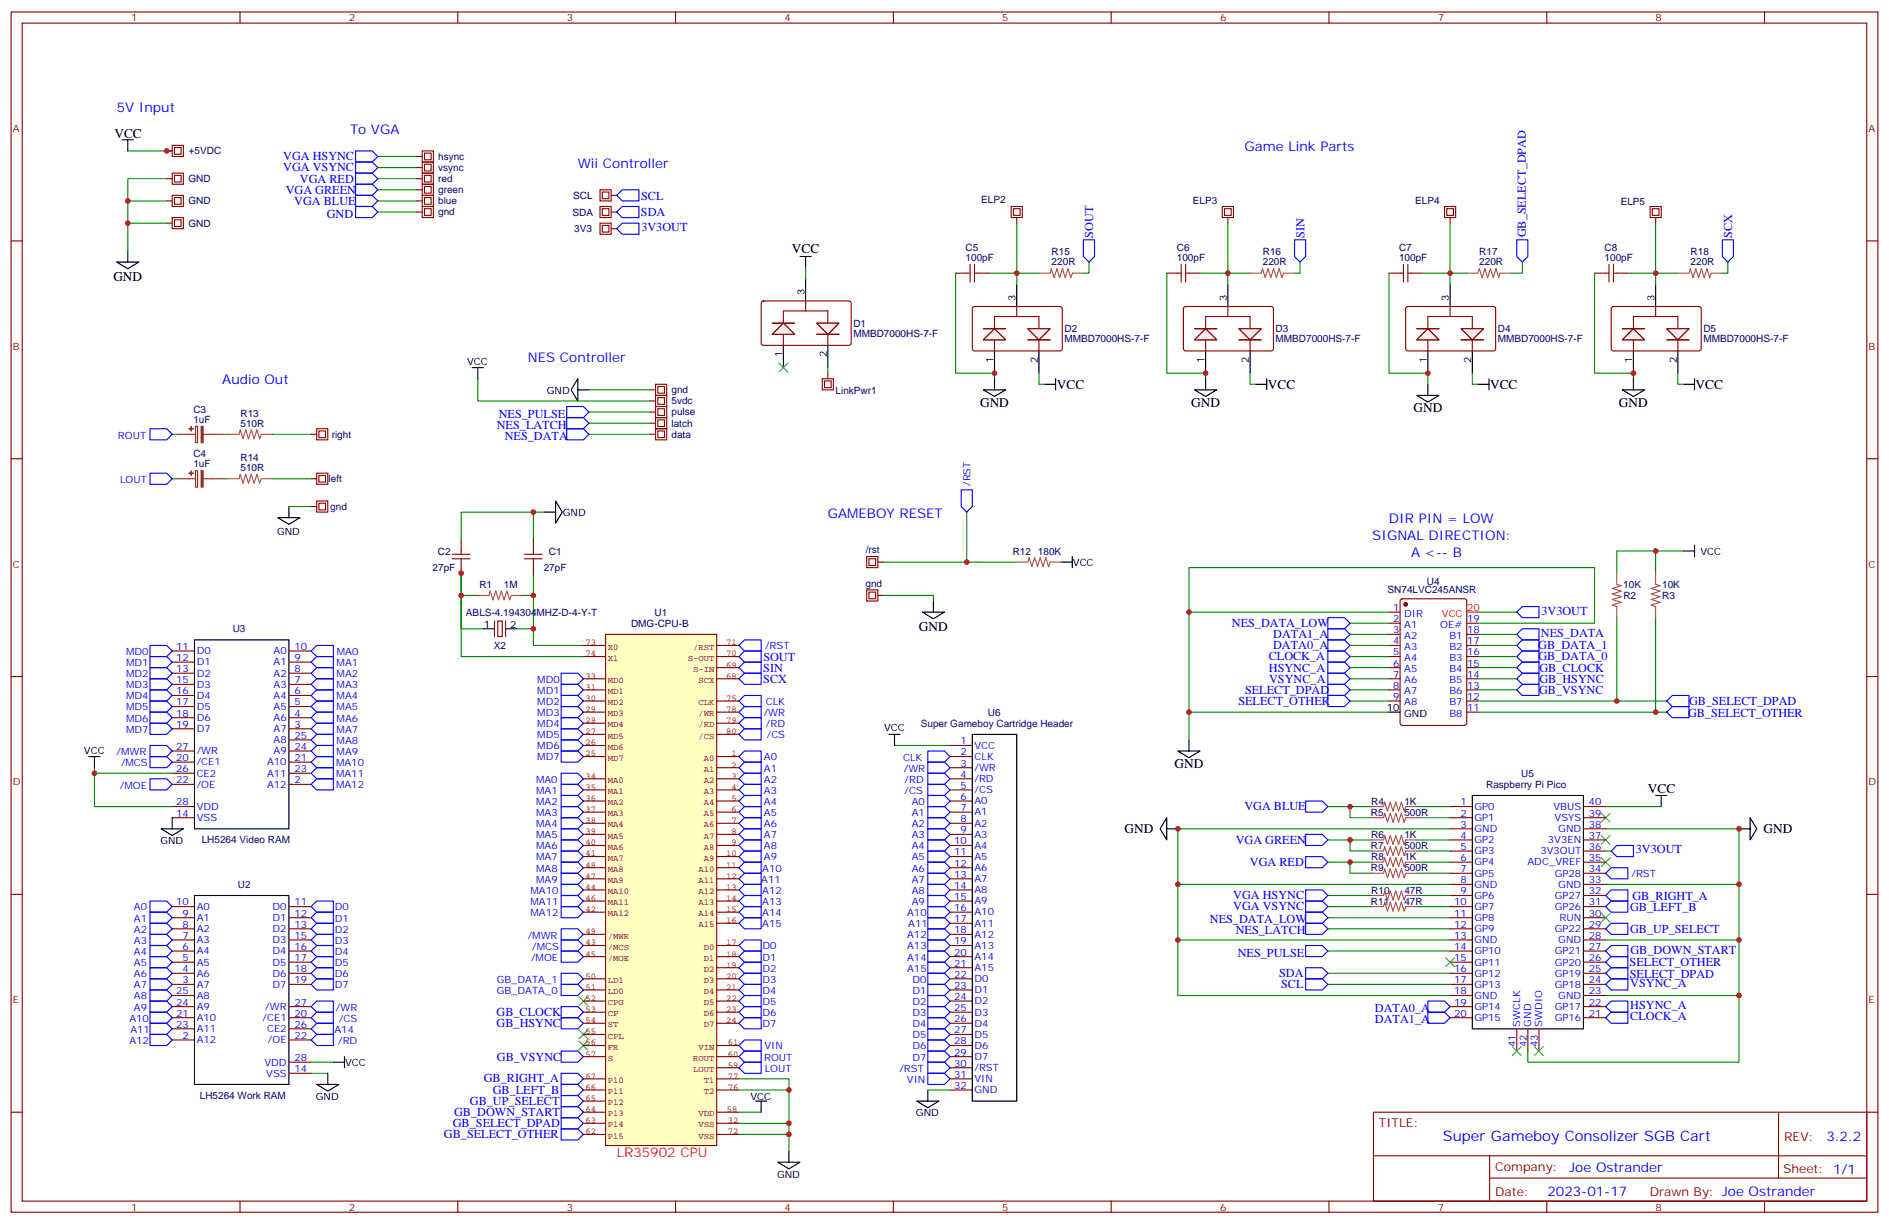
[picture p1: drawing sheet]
<svg xmlns="http://www.w3.org/2000/svg" width="600mm" height="389mm" viewBox="0 0 600 389" stroke-linecap="round" stroke-linejoin="round" font-family="sans-serif">
<defs><g id="words">
<text font-size="4.6" fill="#00f" x="458.1" y="362.1">Super Gameboy Consolizer SGB Cart</text>
<g font-size="4.2" fill="#00f">
<text x="37" y="35.6">5V Input</text>
<text x="111.1" y="42.6">To VGA</text>
<text x="395.1" y="47.9">Game Link Parts</text>
<text x="183.4" y="53.2">Wii Controller</text>
<text x="167.6" y="114.9">NES Controller</text>
<text x="70.6" y="122">Audio Out</text>
<text x="262.8" y="164.3">GAMEBOY RESET</text>
<text x="441" y="166.1">DIR PIN = LOW</text>
<text x="435.7" y="171.4">SIGNAL DIRECTION:</text>
<text x="448" y="176.7">A &lt;-- B</text>
<text x="579.8" y="362.3">3.2.2</text>
<text x="498.2" y="371.9">Joe Ostrander</text>
<text x="491.3" y="379.7">2023-01-17</text>
</g>
<g font-size="4.2">
<text x="36.3" y="43.7">VCC</text>
<text x="251.4" y="80.2">VCC</text>
<text x="36" y="89.2">GND</text>
<text x="335.6" y="123.4">VCC</text>
<text x="402.5" y="123.4">VCC</text>
<text x="473.1" y="123.4">VCC</text>
<text x="538.3" y="123.4">VCC</text>
<text x="311.1" y="129">GND</text>
<text x="378.2" y="129">GND</text>
<text x="448.7" y="130.8">GND</text>
<text x="514" y="129">GND</text>
<text x="291.7" y="200.2">GND</text>
<text x="372.9" y="243.7">GND</text>
<text x="523.2" y="251.8">VCC</text>
<text x="357" y="264.5">GND</text>
<text x="559.9" y="264.5">GND</text>
</g>
<text font-size="4.2" fill="#f00" x="195.8" y="367.2">LR35902 CPU</text>
<g font-size="3.9" fill="#00f">
<text x="89.9" y="50.9">VGA HSYNC</text>
<text x="89.9" y="54.4">VGA VSYNC</text>
<text x="95.2" y="58">VGA RED</text>
<text x="90.7" y="61.5">VGA GREEN</text>
<text x="93.4" y="65">VGA BLUE</text>
<text x="203.6" y="63.3">SCL</text>
<text x="103.8" y="69.1">GND</text>
<text x="203.5" y="68.6">SDA</text>
<text x="203.6" y="73.4">3V3OUT</text>
<text x="347.1" y="75.4" transform="rotate(-90 347.1 75.4)">SOUT</text>
<text x="414.1" y="75.4" transform="rotate(-90 414.1 75.4)">SIN</text>
<text x="484.5" y="75.4" transform="rotate(-90 484.5 75.4)">GB_SELECT_DPAD</text>
<text x="549.9" y="75.4" transform="rotate(-90 549.9 75.4)">SCX</text>
<text x="157.7" y="136.1">NES_LATCH</text>
<text x="158.4" y="132.6">NES_PULSE</text>
<text x="160.3" y="139.6">NES_DATA</text>
<text x="489.4" y="195.1">3V3OUT</text>
<text x="391.1" y="199.1">NES_DATA_LOW</text>
<text x="404.2" y="202.6">DATA1_A</text>
<text x="489.2" y="202.1">NES_DATA</text>
<text x="242.4" y="209.7">SOUT</text>
<text x="402.8" y="209.7">CLOCK_A</text>
<text x="404.2" y="206.1">DATA0_A</text>
<text x="488.4" y="206.1">GB_DATA_1</text>
<text x="488.4" y="209.7">GB_DATA_0</text>
<text x="242.3" y="213.3">SIN</text>
<text x="402.8" y="213.2">HSYNC_A</text>
<text x="488.8" y="213.2">GB_CLOCK</text>
<text x="242.3" y="216.8">SCX</text>
<text x="395.3" y="220.3">SELECT_DPAD</text>
<text x="402.9" y="216.7">VSYNC_A</text>
<text x="488.6" y="220.2">GB_VSYNC</text>
<text x="488.7" y="216.7">GB_HSYNC</text>
<text x="393.2" y="223.8">SELECT_OTHER</text>
<text x="535.9" y="227.5">GB_SELECT_OTHER</text>
<text x="536.3" y="223.8">GB_SELECT_DPAD</text>
<text x="395.1" y="257.3">VGA BLUE</text>
<text x="392.3" y="267.9">VGA GREEN</text>
<text x="396.8" y="274.9">VGA RED</text>
<text x="519.4" y="270.9">3V3OUT</text>
<text x="391.5" y="285.5">VGA HSYNC</text>
<text x="518.3" y="285.7">GB_RIGHT_A</text>
<text x="384.1" y="293.1">NES_DATA_LOW</text>
<text x="391.5" y="289">VGA VSYNC</text>
<text x="517.5" y="289.1">GB_LEFT_B</text>
<text x="392.3" y="296.6">NES_LATCH</text>
<text x="517.5" y="296.1">GB_UP_SELECT</text>
<text x="393" y="303.7">NES_PULSE</text>
<text x="517.7" y="302.9">GB_DOWN_START</text>
<text x="406.1" y="310.2">SDA</text>
<text x="517.4" y="306.7">SELECT_OTHER</text>
<text x="517.4" y="310.3">SELECT_DPAD</text>
<text x="406.7" y="313.7">SCL</text>
<text x="517.6" y="313.2">VSYNC_A</text>
<text x="157.7" y="322.6">GB_CLOCK</text>
<text x="436.5" y="321.3">DATA0_A</text>
<text x="517.6" y="320.3">HSYNC_A</text>
<text x="517.6" y="323.8">CLOCK_A</text>
<text x="157.7" y="326.1">GB_HSYNC</text>
<text x="436.5" y="324.8">DATA1_A</text>
<text x="157.8" y="336.7">GB_VSYNC</text>
<text x="153.6" y="343.4">GB_RIGHT_A</text>
<text x="156.4" y="347.3">GB_LEFT_B</text>
<text x="149.2" y="350.8">GB_UP_SELECT</text>
<text x="143.8" y="357.9">GB_SELECT_DPAD</text>
<text x="144.2" y="354.3">GB_DOWN_START</text>
<text x="140.9" y="361.4">GB_SELECT_OTHER</text>
</g>
<g font-size="3.9" fill="#800">
<text x="437.8" y="357.6">TITLE:</text>
<text x="566.4" y="362.3">REV:</text>
<text x="474.7" y="371.8">Company:</text>
<text x="566.1" y="372.5">Sheet: 1/1</text>
<text x="474.7" y="379.5">Date:</text>
<text x="523.7" y="379.6">Drawn By: Joe Ostrander</text>
</g>
<g font-size="3.2" fill="#800">
<text x="41.6" y="6.8">1</text>
<text x="110.8" y="6.8">2</text>
<text x="179.9" y="6.8">3</text>
<text x="249.1" y="6.8">4</text>
<text x="318.2" y="6.8">5</text>
<text x="387.3" y="6.8">6</text>
<text x="456.5" y="6.8">7</text>
<text x="525.6" y="6.8">8</text>
<text x="4.1" y="41.9">A</text>
<text x="593.2" y="41.9">A</text>
<text x="4.1" y="111.1">B</text>
<text x="593.2" y="111.1">B</text>
<text x="4.1" y="180.2">C</text>
<text x="593.2" y="180.2">C</text>
<text x="4.1" y="249.3">D</text>
<text x="593.2" y="249.3">D</text>
<text x="4.1" y="318.5">E</text>
<text x="593.2" y="318.5">E</text>
<text x="41.6" y="384.3">1</text>
<text x="110.8" y="384.3">2</text>
<text x="179.9" y="384.3">3</text>
<text x="249.1" y="384.3">4</text>
<text x="318.2" y="384.3">5</text>
<text x="387.3" y="384.3">6</text>
<text x="456.5" y="384.3">7</text>
<text x="525.6" y="384.3">8</text>
</g>
<g font-size="3.2" fill="#000080">
<text x="59.9" y="49">+5VDC</text>
<text x="139.1" y="50.7">hsync</text>
<text x="59.8" y="57.8">GND</text>
<text x="139.1" y="54.3">vsync</text>
<text x="139.1" y="57.8">red</text>
<text x="59.8" y="64.9">GND</text>
<text x="139.1" y="61.3">green</text>
<text x="139.1" y="64.8">blue</text>
<text x="182" y="63.1">SCL</text>
<text x="311.5" y="64.5">ELP2</text>
<text x="378.7" y="64.9">ELP3</text>
<text x="449.3" y="64.9">ELP4</text>
<text x="514.6" y="65">ELP5</text>
<text x="59.8" y="72">GND</text>
<text x="139.1" y="68.4">gnd</text>
<text x="181.8" y="68.4">SDA</text>
<text x="182.3" y="73.7">3V3</text>
<text x="306.6" y="82.8">100pF</text>
<text x="306.6" y="79.7">C5</text>
<text x="333.9" y="81.1">R15</text>
<text x="373.6" y="82.8">100pF</text>
<text x="373.6" y="79.7">C6</text>
<text x="400.9" y="81.1">R16</text>
<text x="444.2" y="82.8">100pF</text>
<text x="444.2" y="79.7">C7</text>
<text x="469.6" y="81.1">R17</text>
<text x="509.4" y="82.8">100pF</text>
<text x="509.4" y="79.7">C8</text>
<text x="536.7" y="81.1">R18</text>
<text x="333.9" y="84.2">220R</text>
<text x="400.9" y="84.2">220R</text>
<text x="469.6" y="84.2">220R</text>
<text x="536.7" y="84.2">220R</text>
<text x="270.9" y="106.9">MMBD7000HS-7-F</text>
<text x="270.9" y="103.7">D1</text>
<text x="338" y="105.4">D2</text>
<text x="405" y="105.4">D3</text>
<text x="475.5" y="105.4">D4</text>
<text x="540.8" y="105.4">D5</text>
<text x="338" y="108.5">MMBD7000HS-7-F</text>
<text x="405" y="108.5">MMBD7000HS-7-F</text>
<text x="475.5" y="108.5">MMBD7000HS-7-F</text>
<text x="540.8" y="108.5">MMBD7000HS-7-F</text>
<text x="213.2" y="124.8">gnd</text>
<text x="265.3" y="125.1">LinkPwr1</text>
<text x="61.4" y="131.1">C3</text>
<text x="213.2" y="128.3">5vdc</text>
<text x="213.2" y="131.9">pulse</text>
<text x="61.4" y="134.3">1uF</text>
<text x="76.4" y="135.4">510R</text>
<text x="76.4" y="132.2">R13</text>
<text x="213.2" y="135.4">latch</text>
<text x="105.3" y="139">right</text>
<text x="213.2" y="138.9">data</text>
<text x="61.4" y="148.4">1uF</text>
<text x="61.4" y="145.2">C4</text>
<text x="76.4" y="149.5">510R</text>
<text x="76.4" y="146.3">R14</text>
<text x="104.3" y="153.1">left</text>
<text x="104.8" y="161.9">gnd</text>
<text x="139" y="176">C2</text>
<text x="174.3" y="176">C1</text>
<text x="274.9" y="175.6">/rst</text>
<text x="321.5" y="176.1">R12</text>
<text x="329.5" y="176">180K</text>
<text x="137.4" y="181.3">27pF</text>
<text x="172.6" y="181.3">27pF</text>
<text x="453" y="185.8">U4</text>
<text x="152.2" y="186.6">R1</text>
<text x="160" y="186.6">1M</text>
<text x="274.8" y="186.2">gnd</text>
<text x="440.5" y="188.4">SN74LVC245ANSR</text>
<text x="515.4" y="186.6">10K</text>
<text x="515.4" y="190.2">R2</text>
<text x="527.7" y="186.6">10K</text>
<text x="527.8" y="190.2">R3</text>
<text x="147.9" y="195.4">ABLS-4.194304MHZ-D-4-Y-T</text>
<text x="207.8" y="195.4">U1</text>
<text x="73.9" y="200.7">U3</text>
<text x="200.4" y="199">DMG-CPU-B</text>
<text x="156.8" y="206">X2</text>
<text x="313.6" y="227.2">U6</text>
<text x="292.4" y="230.7">Super Gameboy Cartridge Header</text>
<text x="471.8" y="250.1">Raspberry Pi Pico</text>
<text x="483" y="246.6">U5</text>
<text x="435.3" y="255.4">R4</text>
<text x="445.9" y="255.4">1K</text>
<text x="435.2" y="258.9">R5</text>
<text x="445.9" y="258.9">500R</text>
<text x="64.1" y="267.8">LH5264 Video RAM</text>
<text x="435.2" y="269.5">R7</text>
<text x="435.3" y="266">R6</text>
<text x="445.9" y="269.5">500R</text>
<text x="445.9" y="266">1K</text>
<text x="435.3" y="273.1">R8</text>
<text x="445.9" y="273.1">1K</text>
<text x="75.5" y="281.9">U2</text>
<text x="435.2" y="276.6">R9</text>
<text x="445.9" y="276.6">500R</text>
<text x="435.2" y="287.2">R11</text>
<text x="435.3" y="283.6">R10</text>
<text x="445.9" y="287.2">47R</text>
<text x="445.9" y="283.6">47R</text>
<text x="63.5" y="348.9">LH5264 Work RAM</text>
</g>
<g font-size="3.2">
<text x="255.4" y="93.8" transform="rotate(-90 255.4 93.8)">3</text>
<text x="322.4" y="95.5" transform="rotate(-90 322.4 95.5)">3</text>
<text x="389.5" y="95.5" transform="rotate(-90 389.5 95.5)">3</text>
<text x="460" y="95.5" transform="rotate(-90 460 95.5)">3</text>
<text x="525.3" y="95.5" transform="rotate(-90 525.3 95.5)">3</text>
<text x="248.4" y="113.4" transform="rotate(-90 248.4 113.4)">1</text>
<text x="262.5" y="113.4" transform="rotate(-90 262.5 113.4)">2</text>
<text x="148.3" y="115.9">VCC</text>
<text x="315.4" y="115.2" transform="rotate(-90 315.4 115.2)">1</text>
<text x="329.5" y="115.2" transform="rotate(-90 329.5 115.2)">2</text>
<text x="382.4" y="115.2" transform="rotate(-90 382.4 115.2)">1</text>
<text x="396.5" y="115.2" transform="rotate(-90 396.5 115.2)">2</text>
<text x="453" y="115.2" transform="rotate(-90 453 115.2)">1</text>
<text x="467.1" y="115.2" transform="rotate(-90 467.1 115.2)">2</text>
<text x="518.2" y="115.2" transform="rotate(-90 518.2 115.2)">1</text>
<text x="532.3" y="115.2" transform="rotate(-90 532.3 115.2)">2</text>
<text x="173.6" y="125.1">GND</text>
<text x="178.7" y="163.9">GND</text>
<text x="87.9" y="170">GND</text>
<text x="340.6" y="179.7">VCC</text>
<text x="539.9" y="176.2">VCC</text>
<text x="153.6" y="199.2">1</text>
<text x="161.9" y="199.2">2</text>
<text x="440.3" y="225.7">10</text>
<text x="445.8" y="227.5">GND</text>
<text x="280.7" y="232.2">VCC</text>
<text x="26.6" y="239.3">VCC</text>
<text x="50.9" y="268">GND</text>
<text x="109.5" y="338.5">VCC</text>
<text x="100.3" y="349.1">GND</text>
<text x="238.2" y="349.1">VCC</text>
<text x="290.8" y="354.4">GND</text>
<text x="246.7" y="373.8">GND</text>
</g>
<g font-size="3.2" fill="#00f">
<text x="37.5" y="139.3">ROUT</text>
<text x="38.1" y="153.4">LOUT</text>
<text x="308.1" y="154.3" transform="rotate(-90 308.1 154.3)">/RST</text>
<text x="442.3" y="194">1</text>
<text x="442.3" y="197.5">2</text>
<text x="445.8" y="195.7">DIR</text>
<text x="465.8" y="197.5">19</text>
<text x="442.3" y="201">3</text>
<text x="445.8" y="199.2">A1</text>
<text x="445.8" y="202.8">A2</text>
<text x="457.3" y="199.2">OE#</text>
<text x="460.2" y="202.8">B1</text>
<text x="465.8" y="201">18</text>
<text x="40.1" y="207.9">MD0</text>
<text x="55.9" y="206.3">11</text>
<text x="55.9" y="209.8">12</text>
<text x="62.4" y="207.7">D0</text>
<text x="86.8" y="207.7">A0</text>
<text x="93.5" y="206.3">10</text>
<text x="93.5" y="209.8">9</text>
<text x="106.9" y="207.9">MA0</text>
<text x="242.9" y="206.1">/RST</text>
<text x="442.3" y="204.5">4</text>
<text x="442.3" y="208.1">5</text>
<text x="445.8" y="206.3">A3</text>
<text x="445.8" y="209.8">A4</text>
<text x="460.2" y="209.8">B3</text>
<text x="460.2" y="206.3">B2</text>
<text x="465.8" y="208.1">16</text>
<text x="465.8" y="204.5">17</text>
<text x="40.1" y="211.4">MD1</text>
<text x="40.1" y="214.9">MD2</text>
<text x="55.9" y="213.4">13</text>
<text x="62.4" y="211.2">D1</text>
<text x="62.4" y="214.8">D2</text>
<text x="86.8" y="211.2">A1</text>
<text x="86.8" y="214.8">A2</text>
<text x="93.5" y="213.4">8</text>
<text x="106.9" y="214.9">MA2</text>
<text x="106.9" y="211.4">MA1</text>
<text x="442.3" y="211.6">6</text>
<text x="442.3" y="215.1">7</text>
<text x="445.8" y="213.4">A5</text>
<text x="460.2" y="213.4">B4</text>
<text x="465.8" y="215.1">14</text>
<text x="465.8" y="211.6">15</text>
<text x="40.1" y="218.5">MD3</text>
<text x="55.9" y="216.9">15</text>
<text x="55.9" y="220.4">16</text>
<text x="62.4" y="218.3">D3</text>
<text x="62.4" y="221.8">D4</text>
<text x="86.8" y="218.3">A3</text>
<text x="86.8" y="221.8">A4</text>
<text x="93.5" y="216.9">7</text>
<text x="93.5" y="220.4">6</text>
<text x="106.9" y="218.5">MA3</text>
<text x="170.6" y="220.2">MD1</text>
<text x="170.6" y="216.7">MD0</text>
<text x="442.3" y="218.7">8</text>
<text x="445.8" y="216.9">A6</text>
<text x="445.8" y="220.4">A7</text>
<text x="460.2" y="220.4">B6</text>
<text x="460.2" y="216.9">B5</text>
<text x="465.8" y="218.7">13</text>
<text x="40.1" y="222">MD4</text>
<text x="40.1" y="225.5">MD5</text>
<text x="55.9" y="223.9">17</text>
<text x="55.9" y="227.5">18</text>
<text x="62.4" y="225.4">D5</text>
<text x="86.8" y="225.4">A5</text>
<text x="93.5" y="223.9">5</text>
<text x="93.5" y="227.5">4</text>
<text x="106.9" y="225.5">MA5</text>
<text x="106.9" y="222">MA4</text>
<text x="170.6" y="227.3">MD3</text>
<text x="170.6" y="223.8">MD2</text>
<text x="242.5" y="227.3">/WR</text>
<text x="243.1" y="223.8">CLK</text>
<text x="442.3" y="222.2">9</text>
<text x="445.8" y="223.9">A8</text>
<text x="460.2" y="227.5">B8</text>
<text x="460.2" y="223.9">B7</text>
<text x="465.8" y="225.7">11</text>
<text x="465.8" y="222.2">12</text>
<text x="40.1" y="229.1">MD6</text>
<text x="40.1" y="232.6">MD7</text>
<text x="55.9" y="231">19</text>
<text x="62.4" y="228.9">D6</text>
<text x="62.4" y="232.4">D7</text>
<text x="86.8" y="228.9">A6</text>
<text x="86.8" y="232.4">A7</text>
<text x="93.5" y="231">3</text>
<text x="106.9" y="232.6">MA7</text>
<text x="106.9" y="229.1">MA6</text>
<text x="170.6" y="230.8">MD4</text>
<text x="243.2" y="230.8">/RD</text>
<text x="37" y="239.7">/MWR</text>
<text x="55.9" y="238.1">27</text>
<text x="62.4" y="239.5">/WR</text>
<text x="86.8" y="235.9">A8</text>
<text x="86.8" y="239.5">A9</text>
<text x="93.5" y="234.5">25</text>
<text x="93.5" y="238.1">24</text>
<text x="106.9" y="239.6">MA9</text>
<text x="106.9" y="236.1">MA8</text>
<text x="170.6" y="237.9">MD6</text>
<text x="170.6" y="234.4">MD5</text>
<text x="243.4" y="234.4">/CS</text>
<text x="304.9" y="236.3">1</text>
<text x="304.9" y="239.8">2</text>
<text x="309.4" y="237.7">VCC</text>
<text x="38.4" y="243.3">/MCS</text>
<text x="55.9" y="241.6">20</text>
<text x="55.9" y="245.1">26</text>
<text x="62.4" y="243">/CE1</text>
<text x="84.8" y="243">A10</text>
<text x="93.5" y="241.6">21</text>
<text x="93.5" y="245.1">23</text>
<text x="106.7" y="243.2">MA10</text>
<text x="170.6" y="241.4">MD7</text>
<text x="242.6" y="244.9">A1</text>
<text x="242.6" y="241.4">A0</text>
<text x="286.7" y="241.5">CLK</text>
<text x="287" y="245">/WR</text>
<text x="304.9" y="243.3">3</text>
<text x="309.4" y="241.2">CLK</text>
<text x="309.4" y="244.8">/WR</text>
<text x="38.1" y="250.3">/MOE</text>
<text x="55.9" y="248.6">22</text>
<text x="62.4" y="246.5">CE2</text>
<text x="62.4" y="250">/OE</text>
<text x="84.8" y="246.5">A11</text>
<text x="84.8" y="250">A12</text>
<text x="93.5" y="248.6">2</text>
<text x="106.7" y="250.2">MA12</text>
<text x="106.7" y="246.7">MA11</text>
<text x="170.2" y="248.5">MA0</text>
<text x="170.2" y="252">MA1</text>
<text x="242.6" y="252">A3</text>
<text x="242.6" y="248.5">A2</text>
<text x="287.2" y="248.5">/RD</text>
<text x="304.9" y="246.9">4</text>
<text x="304.9" y="250.4">5</text>
<text x="309.4" y="248.3">/RD</text>
<text x="309.4" y="251.8">/CS</text>
<text x="55.9" y="255.7">28</text>
<text x="62.4" y="257.1">VDD</text>
<text x="170.2" y="255.5">MA2</text>
<text x="242.6" y="255.5">A4</text>
<text x="287.2" y="252">/CS</text>
<text x="289.5" y="255.5">A0</text>
<text x="304.9" y="253.9">6</text>
<text x="304.9" y="257.5">7</text>
<text x="309.4" y="255.3">A0</text>
<text x="463.7" y="255.7">1</text>
<text x="468.1" y="257.1">GP0</text>
<text x="493.2" y="257.1">VBUS</text>
<text x="504.5" y="255.7">40</text>
<text x="55.9" y="259.2">14</text>
<text x="62.4" y="260.6">VSS</text>
<text x="170.2" y="259">MA3</text>
<text x="170.2" y="262.6">MA4</text>
<text x="242.6" y="262.6">A6</text>
<text x="242.6" y="259">A5</text>
<text x="289.5" y="262.6">A2</text>
<text x="289.5" y="259">A1</text>
<text x="304.9" y="261">8</text>
<text x="309.4" y="258.9">A1</text>
<text x="309.4" y="262.4">A2</text>
<text x="463.7" y="259.2">2</text>
<text x="463.7" y="262.7">3</text>
<text x="468.1" y="260.6">GP1</text>
<text x="493.5" y="260.6">VSYS</text>
<text x="504.5" y="262.7">38</text>
<text x="504.5" y="259.2">39</text>
<text x="170.2" y="266.1">MA5</text>
<text x="170.2" y="269.6">MA6</text>
<text x="242.6" y="269.6">A8</text>
<text x="242.6" y="266.1">A7</text>
<text x="289.5" y="269.6">A4</text>
<text x="289.5" y="266.1">A3</text>
<text x="302.9" y="268">10</text>
<text x="304.9" y="264.5">9</text>
<text x="309.4" y="265.9">A3</text>
<text x="309.4" y="269.5">A4</text>
<text x="463.7" y="266.3">4</text>
<text x="463.7" y="269.8">5</text>
<text x="468.1" y="264.2">GND</text>
<text x="468.1" y="267.7">GP2</text>
<text x="491.4" y="267.7">3V3EN</text>
<text x="494.7" y="264.2">GND</text>
<text x="504.5" y="269.8">36</text>
<text x="504.5" y="266.3">37</text>
<text x="170.2" y="273.2">MA7</text>
<text x="242.6" y="273.2">A9</text>
<text x="289.5" y="273.2">A5</text>
<text x="302.9" y="271.6">11</text>
<text x="302.9" y="275.1">12</text>
<text x="309.4" y="273">A5</text>
<text x="463.7" y="273.3">6</text>
<text x="468.1" y="271.2">GP3</text>
<text x="468.1" y="274.7">GP4</text>
<text x="485" y="274.7">ADC_VREF</text>
<text x="489" y="271.2">3V3OUT</text>
<text x="504.5" y="273.3">35</text>
<text x="170.2" y="276.7">MA8</text>
<text x="170.2" y="280.2">MA9</text>
<text x="241.7" y="280.2">A11</text>
<text x="242" y="276.7">A10</text>
<text x="289.5" y="280.2">A7</text>
<text x="289.5" y="276.7">A6</text>
<text x="302.9" y="278.6">13</text>
<text x="309.4" y="276.5">A6</text>
<text x="309.4" y="280">A7</text>
<text x="463.7" y="276.9">7</text>
<text x="463.7" y="280.4">8</text>
<text x="468.1" y="278.3">GP5</text>
<text x="468.1" y="281.8">GND</text>
<text x="493.6" y="278.3">GP28</text>
<text x="494.7" y="281.8">GND</text>
<text x="504.5" y="280.4">33</text>
<text x="504.5" y="276.9">34</text>
<text x="518" y="278.3">/RST</text>
<text x="55.9" y="287.4">10</text>
<text x="93.5" y="287.4">11</text>
<text x="168.4" y="283.7">MA10</text>
<text x="168.4" y="287.3">MA11</text>
<text x="242" y="287.3">A13</text>
<text x="242" y="283.7">A12</text>
<text x="289.5" y="287.3">A9</text>
<text x="289.5" y="283.7">A8</text>
<text x="302.9" y="282.2">14</text>
<text x="302.9" y="285.7">15</text>
<text x="309.4" y="283.6">A8</text>
<text x="309.4" y="287.1">A9</text>
<text x="461.6" y="287.4">10</text>
<text x="463.7" y="283.9">9</text>
<text x="468.1" y="285.3">GP6</text>
<text x="493.6" y="285.3">GP27</text>
<text x="504.5" y="287.4">31</text>
<text x="504.5" y="283.9">32</text>
<text x="42.5" y="292.6">A1</text>
<text x="42.5" y="289">A0</text>
<text x="58" y="291">9</text>
<text x="62.4" y="288.9">A0</text>
<text x="62.4" y="292.4">A1</text>
<text x="86.6" y="288.9">D0</text>
<text x="86.6" y="292.4">D1</text>
<text x="93.5" y="291">12</text>
<text x="106.3" y="289">D0</text>
<text x="106.3" y="292.6">D1</text>
<text x="168.4" y="290.8">MA12</text>
<text x="242" y="290.8">A14</text>
<text x="288" y="290.8">A10</text>
<text x="302.9" y="289.2">16</text>
<text x="302.9" y="292.7">17</text>
<text x="309.4" y="290.6">A10</text>
<text x="461.6" y="291">11</text>
<text x="468.1" y="288.9">GP7</text>
<text x="468.1" y="292.4">GP8</text>
<text x="493.6" y="288.9">GP26</text>
<text x="495.1" y="292.4">RUN</text>
<text x="504.5" y="291">30</text>
<text x="42.5" y="299.6">A3</text>
<text x="42.5" y="296.1">A2</text>
<text x="58" y="298">7</text>
<text x="58" y="294.5">8</text>
<text x="62.4" y="299.4">A3</text>
<text x="62.4" y="295.9">A2</text>
<text x="86.6" y="295.9">D2</text>
<text x="86.6" y="299.4">D3</text>
<text x="93.5" y="294.5">13</text>
<text x="93.5" y="298">15</text>
<text x="106.3" y="296.1">D2</text>
<text x="106.3" y="299.6">D3</text>
<text x="167.5" y="297.9">/MWR</text>
<text x="242" y="294.3">A15</text>
<text x="288" y="297.9">A12</text>
<text x="288.4" y="294.3">A11</text>
<text x="302.9" y="296.3">18</text>
<text x="302.9" y="299.8">19</text>
<text x="309.4" y="294.1">A11</text>
<text x="309.4" y="297.7">A12</text>
<text x="461.6" y="294.5">12</text>
<text x="461.6" y="298">13</text>
<text x="468.1" y="295.9">GP9</text>
<text x="468.1" y="299.4">GND</text>
<text x="493.6" y="295.9">GP22</text>
<text x="494.7" y="299.4">GND</text>
<text x="504.5" y="298">28</text>
<text x="504.5" y="294.5">29</text>
<text x="42.5" y="303.1">A4</text>
<text x="58" y="301.6">6</text>
<text x="58" y="305.1">5</text>
<text x="62.4" y="303">A4</text>
<text x="86.6" y="303">D4</text>
<text x="93.5" y="301.6">16</text>
<text x="93.5" y="305.1">17</text>
<text x="106.3" y="303.1">D4</text>
<text x="168.6" y="305">/MOE</text>
<text x="168.9" y="301.5">/MCS</text>
<text x="242.1" y="304.9">D1</text>
<text x="242.1" y="301.4">D0</text>
<text x="288" y="304.9">A14</text>
<text x="288" y="301.4">A13</text>
<text x="302.9" y="303.3">20</text>
<text x="309.4" y="301.2">A13</text>
<text x="309.4" y="304.7">A14</text>
<text x="461.6" y="301.6">14</text>
<text x="461.6" y="305.1">15</text>
<text x="468.1" y="303">GP10</text>
<text x="493.6" y="303">GP21</text>
<text x="504.5" y="305.1">26</text>
<text x="504.5" y="301.6">27</text>
<text x="42.5" y="310.2">A6</text>
<text x="42.5" y="306.7">A5</text>
<text x="58" y="308.6">4</text>
<text x="62.4" y="306.5">A5</text>
<text x="62.4" y="310">A6</text>
<text x="86.6" y="306.5">D5</text>
<text x="86.6" y="310">D6</text>
<text x="93.5" y="308.6">18</text>
<text x="106.3" y="306.7">D5</text>
<text x="106.3" y="310.2">D6</text>
<text x="242.1" y="312">D3</text>
<text x="242.1" y="308.4">D2</text>
<text x="288" y="308.4">A15</text>
<text x="289.7" y="312">D0</text>
<text x="302.9" y="306.8">21</text>
<text x="302.9" y="310.4">22</text>
<text x="309.4" y="308.3">A15</text>
<text x="309.4" y="311.8">D0</text>
<text x="461.6" y="308.6">16</text>
<text x="468.1" y="306.5">GP11</text>
<text x="468.1" y="310">GP12</text>
<text x="493.6" y="310">GP19</text>
<text x="493.6" y="306.5">GP20</text>
<text x="504.5" y="308.6">25</text>
<text x="42.5" y="317.3">A8</text>
<text x="42.5" y="313.7">A7</text>
<text x="55.9" y="315.7">25</text>
<text x="58" y="312.1">3</text>
<text x="62.4" y="313.5">A7</text>
<text x="62.4" y="317.1">A8</text>
<text x="86.6" y="313.5">D7</text>
<text x="93.5" y="312.1">19</text>
<text x="106.3" y="313.7">D7</text>
<text x="157.7" y="312">GB_DATA_1</text>
<text x="157.7" y="315.6">GB_DATA_0</text>
<text x="242.1" y="315.5">D4</text>
<text x="289.7" y="315.5">D1</text>
<text x="302.9" y="313.9">23</text>
<text x="302.9" y="317.4">24</text>
<text x="309.4" y="315.3">D1</text>
<text x="461.6" y="312.1">17</text>
<text x="461.6" y="315.7">18</text>
<text x="468.1" y="313.5">GP13</text>
<text x="468.1" y="317.1">GND</text>
<text x="493.6" y="313.5">GP18</text>
<text x="494.7" y="317.1">GND</text>
<text x="504.5" y="315.7">23</text>
<text x="504.5" y="312.1">24</text>
<text x="42.5" y="320.8">A9</text>
<text x="55.9" y="319.2">24</text>
<text x="55.9" y="322.7">21</text>
<text x="62.4" y="320.6">A9</text>
<text x="84.2" y="320.6">/WR</text>
<text x="93.5" y="319.2">27</text>
<text x="93.5" y="322.7">20</text>
<text x="106.7" y="320.8">/WR</text>
<text x="242.1" y="322.5">D6</text>
<text x="242.1" y="319">D5</text>
<text x="289.7" y="322.5">D3</text>
<text x="289.7" y="319">D2</text>
<text x="302.9" y="321">25</text>
<text x="309.4" y="318.8">D2</text>
<text x="309.4" y="322.4">D3</text>
<text x="461.6" y="319.2">19</text>
<text x="461.6" y="322.7">20</text>
<text x="468.1" y="320.6">GP14</text>
<text x="493.6" y="320.6">GP17</text>
<text x="504.5" y="319.2">22</text>
<text x="504.5" y="322.7">21</text>
<text x="41.1" y="324.3">A10</text>
<text x="41.4" y="327.8">A11</text>
<text x="55.9" y="326.2">23</text>
<text x="58" y="329.8">2</text>
<text x="62.4" y="324.1">A10</text>
<text x="62.4" y="327.7">A11</text>
<text x="83.3" y="324.1">/CE1</text>
<text x="84.8" y="327.7">CE2</text>
<text x="93.5" y="326.2">26</text>
<text x="93.5" y="329.8">22</text>
<text x="106.2" y="327.8">A14</text>
<text x="107.6" y="324.3">/CS</text>
<text x="242.1" y="326.1">D7</text>
<text x="289.7" y="329.6">D5</text>
<text x="289.7" y="326.1">D4</text>
<text x="302.9" y="324.5">26</text>
<text x="302.9" y="328">27</text>
<text x="309.4" y="325.9">D4</text>
<text x="309.4" y="329.4">D5</text>
<text x="468.1" y="324.1">GP15</text>
<text x="482.6" y="325.9" transform="rotate(-90 482.6 325.9)">SWCLK</text>
<text x="486.1" y="325.9" transform="rotate(-90 486.1 325.9)">GND</text>
<text x="489.7" y="325.9" transform="rotate(-90 489.7 325.9)">SWDIO</text>
<text x="493.6" y="324.1">GP16</text>
<text x="41.1" y="331.4">A12</text>
<text x="62.4" y="331.2">A12</text>
<text x="85.1" y="331.2">/OE</text>
<text x="107.4" y="331.4">/RD</text>
<text x="242.7" y="333.1">VIN</text>
<text x="289.7" y="333.1">D6</text>
<text x="302.9" y="331.5">28</text>
<text x="302.9" y="335.1">29</text>
<text x="309.4" y="333">D6</text>
<text x="481.2" y="332.4" transform="rotate(-90 481.2 332.4)">41</text>
<text x="484.7" y="332.4" transform="rotate(-90 484.7 332.4)">42</text>
<text x="488.2" y="332.4" transform="rotate(-90 488.2 332.4)">43</text>
<text x="84" y="338.2">VDD</text>
<text x="84.5" y="341.8">VSS</text>
<text x="93.5" y="336.8">28</text>
<text x="93.5" y="340.4">14</text>
<text x="242.6" y="336.7">ROUT</text>
<text x="242.8" y="340.3">LOUT</text>
<text x="285.6" y="340.2">/RST</text>
<text x="289.7" y="336.7">D7</text>
<text x="302.9" y="338.6">30</text>
<text x="309.4" y="336.5">D7</text>
<text x="309.4" y="340">/RST</text>
<text x="287.9" y="343.8">VIN</text>
<text x="302.9" y="342.1">31</text>
<text x="302.9" y="345.7">32</text>
<text x="309.4" y="343.5">VIN</text>
<text x="309.4" y="347.1">GND</text>
</g>
<g font-size="3.2" fill="#f00">
<text x="457.8" y="195.7">VCC</text>
<text x="465.8" y="194">20</text>
</g>
<g font-size="2.8" fill="#840000">
<text x="185.9" y="204.9">73</text>
<text x="185.9" y="208.4">74</text>
<text x="193" y="206.2">X0</text>
<text x="193" y="209.7">X1</text>
<text x="218.4" y="209.7">S-OUT</text>
<text x="220.1" y="206.2">/RST</text>
<text x="230.5" y="204.9">71</text>
<text x="230.5" y="208.4">70</text>
<text x="185.9" y="215.4">33</text>
<text x="220.1" y="213.3">S-IN</text>
<text x="230.5" y="211.9">69</text>
<text x="230.5" y="215.4">68</text>
<text x="185.9" y="219">31</text>
<text x="193" y="216.8">MD0</text>
<text x="193" y="220.3">MD1</text>
<text x="221.8" y="216.8">SCX</text>
<text x="185.9" y="222.5">30</text>
<text x="185.9" y="226">29</text>
<text x="193" y="223.9">MD2</text>
<text x="193" y="227.4">MD3</text>
<text x="221.8" y="227.4">/WR</text>
<text x="221.8" y="223.9">CLK</text>
<text x="230.5" y="226">78</text>
<text x="230.5" y="222.5">75</text>
<text x="185.9" y="229.6">28</text>
<text x="185.9" y="233.1">27</text>
<text x="193" y="230.9">MD4</text>
<text x="221.8" y="230.9">/RD</text>
<text x="230.5" y="233.1">80</text>
<text x="230.5" y="229.6">79</text>
<text x="185.9" y="236.6">26</text>
<text x="193" y="234.4">MD5</text>
<text x="193" y="238">MD6</text>
<text x="221.8" y="234.4">/CS</text>
<text x="185.9" y="240.1">25</text>
<text x="193" y="241.5">MD7</text>
<text x="223.4" y="245">A1</text>
<text x="223.4" y="241.5">A0</text>
<text x="232.2" y="243.7">2</text>
<text x="232.2" y="240.1">1</text>
<text x="185.9" y="250.7">35</text>
<text x="185.9" y="247.2">34</text>
<text x="193" y="248.5">MA0</text>
<text x="223.4" y="248.5">A2</text>
<text x="232.2" y="250.7">4</text>
<text x="232.2" y="247.2">3</text>
<text x="185.9" y="257.8">37</text>
<text x="185.9" y="254.2">36</text>
<text x="193" y="255.6">MA2</text>
<text x="193" y="252.1">MA1</text>
<text x="223.4" y="255.6">A4</text>
<text x="223.4" y="252.1">A3</text>
<text x="232.2" y="257.8">6</text>
<text x="232.2" y="254.2">5</text>
<text x="185.9" y="261.3">38</text>
<text x="193" y="262.7">MA4</text>
<text x="193" y="259.1">MA3</text>
<text x="223.4" y="262.7">A6</text>
<text x="223.4" y="259.1">A5</text>
<text x="232.2" y="261.3">7</text>
<text x="185.9" y="268.4">40</text>
<text x="185.9" y="264.8">39</text>
<text x="193" y="269.7">MA6</text>
<text x="193" y="266.2">MA5</text>
<text x="223.4" y="269.7">A8</text>
<text x="223.4" y="266.2">A7</text>
<text x="232.2" y="268.4">9</text>
<text x="232.2" y="264.8">8</text>
<text x="185.9" y="275.4">48</text>
<text x="185.9" y="271.9">41</text>
<text x="193" y="273.2">MA7</text>
<text x="223.4" y="273.2">A9</text>
<text x="230.5" y="275.4">11</text>
<text x="230.5" y="271.9">10</text>
<text x="185.9" y="278.9">47</text>
<text x="193" y="276.8">MA8</text>
<text x="193" y="280.3">MA9</text>
<text x="221.8" y="280.3">A11</text>
<text x="221.8" y="276.8">A10</text>
<text x="230.5" y="278.9">12</text>
<text x="185.9" y="286">46</text>
<text x="185.9" y="282.5">44</text>
<text x="193" y="287.4">MA11</text>
<text x="193" y="283.8">MA10</text>
<text x="221.8" y="287.4">A13</text>
<text x="221.8" y="283.8">A12</text>
<text x="230.5" y="286">14</text>
<text x="230.5" y="282.5">13</text>
<text x="185.9" y="289.5">42</text>
<text x="193" y="290.9">MA12</text>
<text x="221.8" y="290.9">A14</text>
<text x="230.5" y="293.1">16</text>
<text x="230.5" y="289.5">15</text>
<text x="185.9" y="296.6">49</text>
<text x="193" y="297.9">/MWR</text>
<text x="221.8" y="294.4">A15</text>
<text x="185.9" y="303.6">45</text>
<text x="185.9" y="300.1">43</text>
<text x="193" y="305">/MOE</text>
<text x="193" y="301.5">/MCS</text>
<text x="223.4" y="305">D1</text>
<text x="223.4" y="301.5">D0</text>
<text x="230.5" y="303.6">18</text>
<text x="230.5" y="300.1">17</text>
<text x="185.9" y="310.7">50</text>
<text x="223.4" y="308.5">D2</text>
<text x="230.5" y="310.7">20</text>
<text x="230.5" y="307.2">19</text>
<text x="185.9" y="317.7">52</text>
<text x="185.9" y="314.2">51</text>
<text x="193" y="315.6">LD0</text>
<text x="193" y="312">LD1</text>
<text x="223.4" y="315.6">D4</text>
<text x="223.4" y="312">D3</text>
<text x="230.5" y="317.7">22</text>
<text x="230.5" y="314.2">21</text>
<text x="185.9" y="321.3">53</text>
<text x="193" y="322.6">CP</text>
<text x="193" y="319.1">CPG</text>
<text x="223.4" y="322.6">D6</text>
<text x="223.4" y="319.1">D5</text>
<text x="230.5" y="321.3">23</text>
<text x="185.9" y="328.3">55</text>
<text x="185.9" y="324.8">54</text>
<text x="193" y="329.7">CPL</text>
<text x="193" y="326.2">ST</text>
<text x="223.4" y="326.2">D7</text>
<text x="230.5" y="324.8">24</text>
<text x="185.9" y="335.4">57</text>
<text x="185.9" y="331.9">56</text>
<text x="193" y="333.2">FR</text>
<text x="221.8" y="333.2">VIN</text>
<text x="231.1" y="331.9">61</text>
<text x="231.1" y="335.4">60</text>
<text x="193" y="336.7">S</text>
<text x="220.1" y="336.7">ROUT</text>
<text x="220.1" y="340.3">LOUT</text>
<text x="231.1" y="338.9">59</text>
<text x="185.9" y="342.4">67</text>
<text x="185.9" y="346">66</text>
<text x="193" y="343.8">P10</text>
<text x="193" y="347.3">P11</text>
<text x="223.4" y="343.8">T1</text>
<text x="223.4" y="347.3">T2</text>
<text x="231.1" y="342.4">77</text>
<text x="231.1" y="346">76</text>
<text x="185.9" y="349.5">65</text>
<text x="185.9" y="353">64</text>
<text x="193" y="350.9">P12</text>
<text x="230.7" y="353">58</text>
<text x="185.9" y="356.6">63</text>
<text x="193" y="354.4">P13</text>
<text x="193" y="357.9">P14</text>
<text x="221.8" y="354.4">VDD</text>
<text x="221.8" y="357.9">VSS</text>
<text x="231.1" y="356.6">32</text>
<text x="185.9" y="360.1">62</text>
<text x="193" y="361.4">P15</text>
<text x="221.8" y="361.4">VSS</text>
<text x="231.1" y="360.1">72</text>
</g>
</g></defs>
<g fill="none" stroke="#00f" stroke-width=".35">
<path d="M112.9 51.4h5.3l1.7 1.8-1.7 1.8h-5.3zM112.9 47.9h5.3l1.7 1.8-1.7 1.7h-5.3zM112.9 58.5h5.3l1.7 1.8-1.7 1.7h-5.3zM112.9 55h5.3l1.7 1.7-1.7 1.8h-5.3zM112.9 62h5.3l1.7 1.8-1.7 1.7h-5.3zM112.9 65.5h5.3l1.7 1.8-1.7 1.8h-5.3zM195.8 72.6l1.8-1.8h5.2v3.6h-5.2zM195.8 62l1.8-1.7h5.2v3.5h-5.2zM197.6 65.5h5.2v3.6h-5.2l-1.8-1.8zM179.9 136.1h5.3l1.8 1.8-1.8 1.7h-5.3zM179.9 132.6h5.3l1.8 1.7-1.8 1.8h-5.3zM179.9 129h5.3l1.8 1.8-1.8 1.8h-5.3z"/>
<path d="M305.2 155.5h3.5v5.3l-1.8 1.8-1.7-1.8zM421.6 199.6h5.3l1.7 1.8-1.7 1.7h-5.3zM421.6 196.1h5.3l1.7 1.7-1.7 1.8h-5.3zM481.5 194.3l1.8-1.8h5.3v3.6h-5.3zM47.6 204.9h5.3l1.8 1.8-1.8 1.7h-5.3zM47.6 208.4h5.3l1.8 1.8-1.8 1.7h-5.3zM47.6 211.9h5.3l1.8 1.8-1.8 1.8h-5.3zM47.6 215.5h5.3l1.8 1.7-1.8 1.8h-5.3zM47.6 219h5.3l1.8 1.8-1.8 1.7h-5.3zM100.5 219h5.3v3.5h-5.3l-1.7-1.7zM100.5 215.5h5.3v3.5h-5.3l-1.7-1.8zM100.5 211.9h5.3v3.6h-5.3l-1.7-1.8z"/>
<path d="M100.5 208.4h5.3v3.5h-5.3l-1.7-1.7zM100.5 204.9h5.3v3.5h-5.3l-1.7-1.7zM178.2 217.2h5.2l1.8 1.8-1.8 1.8h-5.2zM178.2 213.7h5.2l1.8 1.8-1.8 1.7h-5.2zM236.4 203.1h5.3v3.6h-5.3l-1.8-1.8zM421.6 213.7h5.3l1.7 1.8-1.7 1.7h-5.3zM421.6 210.2h5.3l1.7 1.7-1.7 1.8h-5.3zM421.6 203.1h5.3l1.7 1.8-1.7 1.8h-5.3zM421.6 206.7h5.3l1.7 1.7-1.7 1.8h-5.3zM421.6 217.2h5.3l1.7 1.8-1.7 1.8h-5.3zM481.5 208.4l1.8-1.7h5.3v3.5h-5.3zM481.5 201.4l1.8-1.8h5.3v3.5h-5.3z"/>
<path d="M483.3 217.2h5.3v3.6h-5.3l-1.8-1.8zM483.3 210.2h5.3v3.5h-5.3l-1.8-1.8zM483.3 203.1h5.3v3.6h-5.3l-1.8-1.8zM483.3 213.7h5.3v3.5h-5.3l-1.8-1.7zM47.6 236.6h5.3l1.8 1.8-1.8 1.8h-5.3zM47.6 222.5h5.3l1.8 1.8-1.8 1.8h-5.3zM47.6 226.1h5.3l1.8 1.7-1.8 1.8h-5.3zM47.6 229.6h5.3l1.8 1.8-1.8 1.7h-5.3zM100.5 236.6h5.3v3.6h-5.3l-1.7-1.8zM100.5 233.1h5.3v3.5h-5.3l-1.7-1.7zM100.5 229.6h5.3v3.5h-5.3l-1.7-1.7zM100.5 226.1h5.3v3.5h-5.3l-1.7-1.8z"/>
<path d="M100.5 222.5h5.3v3.6h-5.3l-1.7-1.8zM178.2 238.4h5.2l1.8 1.8-1.8 1.7h-5.2zM178.2 234.9h5.2l1.8 1.7-1.8 1.8h-5.2zM178.2 231.4h5.2l1.8 1.7-1.8 1.8h-5.2zM178.2 227.8h5.2l1.8 1.8-1.8 1.8h-5.2zM178.2 224.3h5.2l1.8 1.8-1.8 1.7h-5.2zM178.2 220.8h5.2l1.8 1.7-1.8 1.8h-5.2zM236.4 220.8h5.3v3.5h-5.3l-1.8-1.8zM236.4 231.4h5.3v3.5h-5.3l-1.8-1.8zM236.4 227.8h5.3v3.6h-5.3l-1.8-1.8zM236.4 224.3h5.3v3.5h-5.3l-1.8-1.7zM236.4 238.4h5.3v3.5h-5.3l-1.8-1.7z"/>
<path d="M294.6 238.4h5.3l1.7 1.8-1.7 1.7h-5.3zM421.6 220.8h5.3l1.7 1.7-1.7 1.8h-5.3zM530.9 224.3h5.3v3.5h-5.3l-1.7-1.7zM530.9 220.8h5.3v3.5h-5.3l-1.7-1.8zM47.6 240.2h5.3l1.8 1.7-1.8 1.8h-5.3zM47.6 247.2h5.3l1.8 1.8-1.8 1.8h-5.3zM100.5 247.2h5.3v3.6h-5.3l-1.7-1.8zM100.5 243.7h5.3v3.5h-5.3l-1.7-1.7zM100.5 240.2h5.3v3.5h-5.3l-1.7-1.8zM178.2 245.5h5.2l1.8 1.7-1.8 1.8h-5.2zM178.2 249h5.2l1.8 1.8-1.8 1.7h-5.2zM178.2 252.5h5.2l1.8 1.8-1.8 1.7h-5.2z"/>
<path d="M178.2 256h5.2l1.8 1.8-1.8 1.8h-5.2zM178.2 259.6h5.2l1.8 1.7-1.8 1.8h-5.2zM236.4 256h5.3v3.6h-5.3l-1.8-1.8zM236.4 252.5h5.3v3.5h-5.3l-1.8-1.7zM236.4 249h5.3v3.5h-5.3l-1.8-1.7zM236.4 245.5h5.3v3.5h-5.3l-1.8-1.8zM236.4 241.9h5.3v3.6h-5.3l-1.8-1.8zM294.6 241.9h5.3l1.7 1.8-1.7 1.8h-5.3zM294.6 245.5h5.3l1.7 1.7-1.7 1.8h-5.3zM294.6 249h5.3l1.7 1.8-1.7 1.7h-5.3zM294.6 259.6h5.3l1.7 1.7-1.7 1.8h-5.3zM294.6 256h5.3l1.7 1.8-1.7 1.8h-5.3z"/>
<path d="M294.6 252.5h5.3l1.7 1.8-1.7 1.7h-5.3zM414.5 254.3h5.3l1.8 1.7-1.8 1.8h-5.3zM178.2 263.1h5.2l1.8 1.8-1.8 1.7h-5.2zM178.2 266.6h5.2l1.8 1.8-1.8 1.8h-5.2zM178.2 270.2h5.2l1.8 1.7-1.8 1.8h-5.2zM178.2 273.7h5.2l1.8 1.7-1.8 1.8h-5.2zM178.2 277.2h5.2l1.8 1.8-1.8 1.7h-5.2zM234.6 268.4l1.8-1.8h5.3v3.6h-5.3zM234.6 261.3l1.8-1.7h5.3v3.5h-5.3zM236.4 277.2h5.3v3.5h-5.3l-1.8-1.7zM236.4 273.7h5.3v3.5h-5.3l-1.8-1.8zM236.4 270.2h5.3v3.5h-5.3l-1.8-1.8z"/>
<path d="M236.4 263.1h5.3v3.5h-5.3l-1.8-1.7zM294.6 277.2h5.3l1.7 1.8-1.7 1.7h-5.3zM294.6 273.7h5.3l1.7 1.7-1.7 1.8h-5.3zM294.6 270.2h5.3l1.7 1.7-1.7 1.8h-5.3zM294.6 266.6h5.3l1.7 1.8-1.7 1.8h-5.3zM294.6 263.1h5.3l1.7 1.8-1.7 1.7h-5.3zM414.5 271.9h5.3l1.8 1.8-1.8 1.7h-5.3zM414.5 264.9h5.3l1.8 1.7-1.8 1.8h-5.3zM511.5 270.2l1.8-1.8h5.3v3.5h-5.3zM511.5 275.4h5.3v3.6h-5.3l-1.7-1.8zM47.6 296.6h5.3l1.8 1.8-1.8 1.7h-5.3zM47.6 293.1h5.3l1.8 1.8-1.8 1.7h-5.3z"/>
<path d="M47.6 289.6h5.3l1.8 1.7-1.8 1.8h-5.3zM47.6 286h5.3l1.8 1.8-1.8 1.8h-5.3zM98.8 291.3l1.7-1.7h5.3v3.5h-5.3zM98.8 298.4l1.7-1.8h5.3v3.5h-5.3zM100.5 286h5.3v3.6h-5.3l-1.7-1.8zM100.5 293.1h5.3v3.5h-5.3l-1.7-1.7zM178.2 298.4h5.2l1.8 1.7-1.8 1.8h-5.2zM178.2 294.9h5.2l1.8 1.7-1.8 1.8h-5.2zM178.2 280.7h5.2l1.8 1.8-1.8 1.8h-5.2zM178.2 284.3h5.2l1.8 1.7-1.8 1.8h-5.2zM178.2 287.8h5.2l1.8 1.8-1.8 1.7h-5.2zM236.4 291.3h5.3v3.6h-5.3l-1.8-1.8z"/>
<path d="M236.4 287.8h5.3v3.5h-5.3l-1.8-1.7zM236.4 284.3h5.3v3.5h-5.3l-1.8-1.8zM236.4 280.7h5.3v3.6h-5.3l-1.8-1.8zM294.6 298.4h5.3l1.7 1.7-1.7 1.8h-5.3zM294.6 294.9h5.3l1.7 1.7-1.7 1.8h-5.3zM294.6 291.3h5.3l1.7 1.8-1.7 1.8h-5.3zM294.6 287.8h5.3l1.7 1.8-1.7 1.7h-5.3zM294.6 284.3h5.3l1.7 1.7-1.7 1.8h-5.3zM294.6 280.7h5.3l1.7 1.8-1.7 1.8h-5.3zM414.5 293.1h5.3l1.8 1.8-1.8 1.7h-5.3zM414.5 282.5h5.3l1.8 1.8-1.8 1.7h-5.3zM414.5 286h5.3l1.8 1.8-1.8 1.8h-5.3z"/>
<path d="M414.5 289.6h5.3l1.8 1.7-1.8 1.8h-5.3zM509.8 284.3l1.7-1.8h5.3v3.5h-5.3zM509.8 287.8l1.7-1.8h5.3v3.6h-5.3zM511.5 293.1h5.3v3.5h-5.3l-1.7-1.7zM47.6 317.8h5.3l1.8 1.7-1.8 1.8h-5.3zM47.6 314.3h5.3l1.8 1.7-1.8 1.8h-5.3zM47.6 310.7h5.3l1.8 1.8-1.8 1.8h-5.3zM47.6 307.2h5.3l1.8 1.8-1.8 1.7h-5.3zM47.6 303.7h5.3l1.8 1.7-1.8 1.8h-5.3zM47.6 300.1h5.3l1.8 1.8-1.8 1.8h-5.3zM98.8 305.4l1.7-1.7h5.3v3.5h-5.3zM98.8 309l1.7-1.8h5.3v3.5h-5.3z"/>
<path d="M100.5 317.8h5.3v3.5h-5.3l-1.7-1.8zM100.5 300.1h5.3v3.6h-5.3l-1.7-1.8zM100.5 310.7h5.3v3.6h-5.3l-1.7-1.8zM178.2 301.9h5.2l1.8 1.8-1.8 1.7h-5.2zM178.2 319.5h5.2l1.8 1.8-1.8 1.8h-5.2zM178.2 309h5.2l1.8 1.7-1.8 1.8h-5.2zM178.2 312.5h5.2l1.8 1.8-1.8 1.7h-5.2zM234.6 317.8l1.8-1.8h5.3v3.5h-5.3zM234.6 314.3l1.8-1.8h5.3v3.5h-5.3zM234.6 310.7l1.8-1.7h5.3v3.5h-5.3zM234.6 303.7l1.8-1.8h5.3v3.5h-5.3zM234.6 300.1l1.8-1.7h5.3v3.5h-5.3z"/>
<path d="M236.4 305.4h5.3v3.6h-5.3l-1.8-1.8zM294.6 319.5h5.3l1.7 1.8-1.7 1.8h-5.3zM294.6 316h5.3l1.7 1.8-1.7 1.7h-5.3zM294.6 312.5h5.3l1.7 1.8-1.7 1.7h-5.3zM294.6 309h5.3l1.7 1.7-1.7 1.8h-5.3zM294.6 305.4h5.3l1.7 1.8-1.7 1.8h-5.3zM294.6 301.9h5.3l1.7 1.8-1.7 1.7h-5.3zM414.5 300.1h5.3l1.8 1.8-1.8 1.8h-5.3zM414.5 307.2h5.3l1.8 1.8-1.8 1.7h-5.3zM414.5 310.7h5.3l1.8 1.8-1.8 1.8h-5.3zM453.3 317.8h5.3l1.8 1.7-1.8 1.8h-5.3zM509.8 301.9l1.7-1.8h5.3v3.6h-5.3z"/>
<path d="M509.8 319.5l1.7-1.7h5.3v3.5h-5.3zM509.8 305.4l1.7-1.7h5.3v3.5h-5.3zM509.8 309l1.7-1.8h5.3v3.5h-5.3zM511.5 310.7h5.3v3.6h-5.3l-1.7-1.8zM47.6 328.4h5.3l1.8 1.7-1.8 1.8h-5.3zM47.6 324.8h5.3l1.8 1.8-1.8 1.8h-5.3zM47.6 321.3h5.3l1.8 1.8-1.8 1.7h-5.3zM100.5 321.3h5.3v3.5h-5.3l-1.7-1.7zM100.5 324.8h5.3v3.6h-5.3l-1.7-1.8zM100.5 328.4h5.3v3.5h-5.3l-1.7-1.8zM178.2 333.7h5.2l1.8 1.7-1.8 1.8h-5.2zM178.2 323.1h5.2l1.8 1.7-1.8 1.8h-5.2z"/>
<path d="M234.6 331.9l1.8-1.8h5.3v3.6h-5.3zM234.6 324.8l1.8-1.7h5.3v3.5h-5.3zM234.6 321.3l1.8-1.8h5.3v3.6h-5.3zM236.4 337.2h5.3v3.5h-5.3l-1.8-1.8zM236.4 333.7h5.3v3.5h-5.3l-1.8-1.8zM294.6 333.7h5.3l1.7 1.7-1.7 1.8h-5.3zM294.6 330.1h5.3l1.7 1.8-1.7 1.8h-5.3zM294.6 326.6h5.3l1.7 1.8-1.7 1.7h-5.3zM294.6 323.1h5.3l1.7 1.7-1.7 1.8h-5.3zM294.6 337.2h5.3l1.7 1.7-1.7 1.8h-5.3zM453.3 321.3h5.3l1.8 1.8-1.8 1.7h-5.3zM509.8 323.1l1.7-1.8h5.3v3.5h-5.3z"/>
<path d="M178.2 358.4h5.2l1.8 1.7-1.8 1.8h-5.2zM178.2 354.8h5.2l1.8 1.8-1.8 1.8h-5.2zM178.2 351.3h5.2l1.8 1.8-1.8 1.7h-5.2zM178.2 347.8h5.2l1.8 1.7-1.8 1.8h-5.2zM178.2 344.2h5.2l1.8 1.8-1.8 1.8h-5.2zM178.2 340.7h5.2l1.8 1.8-1.8 1.7h-5.2zM294.6 340.7h5.3l1.7 1.8-1.7 1.7h-5.3z"/>
</g>
<g fill="none" stroke="#008700" stroke-width=".35">
<path d="M40.6 47.9h14.1M52.9 56.7h-12.3v23M119.9 56.7h12.4M119.9 49.7h12.4M119.9 53.2h12.4M40.6 63.8h12.3M40.6 70.8h12.3M119.9 67.3h12.4M119.9 60.3h12.4M119.9 63.8h12.4M54.7 137.9h1.7M70.6 137.9h1.7"/>
<path d="M86.4 137.9h12.4M151.7 120.2v7.1h54.7M187 134.3h19.4M187 130.8h19.4M187 137.9h19.4M187 123.8h19.4M54.7 152h1.7M70.6 152h1.7M86.4 152h12.4M91.7 160.8h7.1M169.3 162.6h-22.9v8.8M172.9 162.6h-3.6v8.8"/>
<path d="M280.5 178.4h26.4M306.9 162.6v15.8h15.9M525.6 174.9v7.1M534.5 174.9h-21.2v7.1M146.4 189h5.3M153.5 199.6h-7.1v-17.6v26.4h38.8M164 199.6h5.3M165.8 189h3.5M169.3 182v22.9h15.9M280.5 189h15.8v1.8M377.5 194.3v-14.1h128.7v17.6h-37M428.6 197.8h12.4"/>
<path d="M441 194.3h-63.5v40.6M469.2 194.3h12.3M513.3 196.1v26.4M525.6 196.1v30M428.6 204.9h12.4M428.6 208.4h12.4M428.6 211.9h12.4M428.6 215.5h12.4M428.6 219h12.4M428.6 201.4h12.4M469.2 204.9h12.3M469.2 208.4h12.3"/>
<path d="M469.2 211.9h12.3M469.2 215.5h12.3M469.2 219h12.3M469.2 201.4h12.3M284 236.6h17.6M377.5 226.1h63.5M428.6 222.5h12.4M469.2 222.5h60M469.2 226.1h60M30 243.7v12.3h24.7M30 245.5h24.7M421.6 256h14.1"/>
<path d="M428.6 256v3.6h7.1M449.8 256h10.6M449.8 259.6h10.6M509.8 256h17.6M421.6 273.7h14.1M421.6 266.6h14.1M428.6 273.7v3.5h7.1M428.6 266.6v3.6h7.1M449.8 277.2h10.6M449.8 266.6h10.6M449.8 270.2h10.6M449.8 273.7h10.6"/>
<path d="M460.4 263.1h-86.5v17.6h86.5M509.8 263.1h42.3v17.6h-42.3M509.8 270.2h1.7M373.9 298.4v17.6h86.5M373.9 280.7v17.7h86.5M421.6 291.3h38.8M421.6 287.8h14.1M421.6 284.3h14.1M421.6 294.9h38.8M449.8 287.8h10.6M449.8 284.3h10.6M552.1 298.4v17.6h-42.3"/>
<path d="M552.1 280.7v17.7h-42.3M421.6 309h38.8M421.6 301.9h38.8M421.6 312.5h38.8M552.1 316v21.2h-67v-3.5M98.8 337.2h7M98.8 340.7h5.3M234.6 342.5h15.9v22.9M234.6 353.1h7.1M234.6 356.6h15.9M234.6 346h15.9M294.6 346h7"/>
<path d="M234.6 360.1h15.9"/>
</g>
<g fill="none" stroke="#000" stroke-width=".35">
<path d="M40.6 79.7v3.5M37 83.2h7.1l-3.5 2.1zM254 81.4h3.5M255.8 81.4v3.5M149.9 116.7h3.6M151.7 116.7v3.5M183.4 120.2v7.1l-2.1-3.5zM183.4 123.8h3.6M176.4 159l2.1 3.6-2.1 3.5zM88.2 164.3h7l-3.5 2.1zM91.7 160.8v3.5M172.9 162.6h3.5"/>
<path d="M336.9 178.4h3.5M340.4 176.7v3.5M534.5 174.9h3.5M538 173.1v3.6M153.5 199.6h3.5M160.5 199.6h3.5M292.8 194.3h7.1l-3.6 2.1zM296.3 190.8v3.5M61.7 203.1h30v60h-30zM282.2 233.1h3.6M284 233.1v3.5M308.7 233.1h14.1v116.4h-14.1z"/>
<path d="M373.9 238.4h7.1l-3.5 2.1zM377.5 234.9v3.5M441 226.1h3.5M28.2 240.2h3.5M30 240.2v3.5M54.7 259.6v3.5M370.4 259.6v7l-2.1-3.5zM467.4 252.5h35.3v74.1h-35.3zM525.6 252.5h3.6M527.4 252.5v3.5M555.6 259.6l2.1 3.5-2.1 3.5zM51.2 263.1h7l-3.5 2.1z"/>
<path d="M370.4 263.1h3.5M552.1 263.1h3.5M61.7 284.3h30v59.9h-30zM105.8 337.2h3.6M109.4 335.4v3.5M100.5 344.2h7.1l-3.5 2.2zM104.1 340.7v3.5M239.9 349.5h3.5M241.7 349.5v3.6M291 349.5h7.1l-3.5 2.1zM294.6 346v3.5M246.9 368.9h7.1l-3.5 2.2z"/>
<path d="M250.5 365.4v3.5"/>
</g>
<g fill="none" stroke="#3c3" stroke-width=".35">
<path d="M508.4 258.2l2.8 2.8M511.2 258.2l-2.8 2.8M508.4 265.2l2.8 2.8M508.4 272.3l2.8 2.8M511.2 265.2l-2.8 2.8M511.2 272.3l-2.8 2.8M508.4 289.9l2.8 2.8M511.2 289.9l-2.8 2.8M183.8 316.4l2.8 2.8M186.6 316.4l-2.8 2.8M459 304l2.8 2.8M461.8 304l-2.8 2.8"/>
<path d="M183.8 330.5l2.8 2.8M183.8 327l2.8 2.8M186.6 330.5l-2.8 2.8M186.6 327l-2.8 2.8M480.1 332.2l2.9 2.9M483 332.2l-2.9 2.9M487.2 332.2l2.8 2.9M490 332.2l-2.8 2.9"/>
</g>
<g fill="none" stroke="#870000" stroke-width=".35">
<path d="M52.9 56.7h1.8M52.9 47.9h1.8M54.7 46.1h3.5v3.6h-3.5zM54.7 55h3.5v3.5h-3.5zM55.4 46.8h2.1v2.2h-2.1zM55.4 55.7h2.1v2.1h-2.1zM132.3 49.7h1.8M132.3 53.2h1.8M132.3 56.7h1.8M134.1 47.9h3.5v3.5h-3.5zM134.1 51.4h3.5v3.6h-3.5zM134.1 55h3.5v3.5h-3.5z"/>
<path d="M134.1 58.5h3.5v3.5h-3.5zM134.8 48.6h2.1v2.1h-2.1zM134.8 52.1h2.1v2.2h-2.1zM134.8 55.7h2.1v2.1h-2.1zM134.8 59.2h2.1v2.1h-2.1zM52.9 63.8h1.8M52.9 70.8h1.8M54.7 62h3.5v3.5h-3.5zM54.7 69.1h3.5v3.5h-3.5zM55.4 62.7h2.1v2.1h-2.1zM55.4 69.8h2.1v2.1h-2.1zM132.3 60.3h1.8"/>
<path d="M132.3 63.8h1.8M132.3 67.3h1.8M134.1 62h3.5v3.5h-3.5zM134.1 65.5h3.5v3.6h-3.5zM134.8 62.7h2.1v2.1h-2.1zM134.8 66.3h2.1v2.1h-2.1zM190.5 70.8h3.5v3.6h-3.5zM190.5 65.5h3.5v3.6h-3.5zM190.5 60.3h3.5v3.5h-3.5zM191.2 71.5h2.1v2.2h-2.1zM191.2 66.3h2.1v2.1h-2.1zM191.2 61h2.1v2.1h-2.1z"/>
<path d="M194 67.3h1.8M194 72.6h1.8M194 62h1.8M322.8 97.3v3.2M312.2 104.4h7.1M315.7 111.4v-10.9h14.1v10.9M326.3 107.9h7.1M98.8 137.9h1.7M100.5 136.1h3.6v3.5h-3.6zM101.2 136.8h2.2v2.1h-2.2zM206.4 123.8h1.7M206.4 127.3h1.7"/>
<path d="M206.4 130.8h1.7M206.4 134.3h1.7M206.4 137.9h1.7M208.1 122h3.6v3.5h-3.6zM208.1 125.5h3.6v3.5h-3.6zM208.1 129h3.6v3.6h-3.6zM208.1 132.6h3.6v3.5h-3.6zM208.1 136.1h3.6v3.5h-3.6zM208.8 122.7h2.2v2.1h-2.2zM208.8 126.2h2.2v2.1h-2.2zM208.8 129.8h2.2v2.1h-2.2zM208.8 133.3h2.2v2.1h-2.2z"/>
<path d="M208.8 136.8h2.2v2.1h-2.2zM98.8 152h1.7M100.5 159h3.6v3.6h-3.6zM100.5 150.2h3.6v3.5h-3.6zM101.2 159.7h2.2v2.2h-2.2zM101.2 150.9h2.2v2.1h-2.2zM98.8 160.8h1.7M143.6 176h5.6M143.6 177.4h5.6M146.4 171.4v4.6M146.4 177.4v4.6M166.5 176h5.7"/>
<path d="M166.5 177.4h5.7M169.3 171.4v4.6M169.3 177.4v4.6M275.2 176.7h3.5v3.5h-3.5zM275.9 177.4h2.1v2.1h-2.1zM278.7 178.4h1.8M158 197.1h1.5v5h-1.5zM275.2 187.3h3.5v3.5h-3.5zM275.9 188h2.1v2.1h-2.1zM278.7 189h1.8M441 194.3h3.5M441 197.8h3.5"/>
<path d="M444.7 190.3l.5-.2h19.8l.6 .4 .1 39.1-.5 .6-20 .1-.6-.5-.1-39zM465.7 197.8h3.5M54.7 206.7h7M54.7 210.2h7M54.7 217.2h7M54.7 213.7h7M91.7 206.7h7.1M91.7 210.2h7.1M91.7 217.2h7.1M91.7 213.7h7.1M441 201.4h3.5M441 204.9h3.5"/>
<path d="M441 208.4h3.5M441 211.9h3.5M441 215.5h3.5M441 219h3.5M465.7 201.4h3.5M465.7 204.9h3.5M465.7 208.4h3.5M465.7 211.9h3.5M465.7 215.5h3.5M465.7 219h3.5M54.7 220.8h7M54.7 224.3h7"/>
<path d="M54.7 227.8h7M54.7 231.4h7M54.7 238.4h7M91.7 220.8h7.1M91.7 224.3h7.1M91.7 227.8h7.1M91.7 231.4h7.1M91.7 234.9h7.1M91.7 238.4h7.1M301.6 236.6h7.1M441 222.5h3.5M465.7 222.5h3.5"/>
<path d="M465.7 226.1h3.5M54.7 241.9h7M54.7 245.5h7M54.7 249h7M54.7 256h7M54.7 259.6h7M91.7 241.9h7.1M91.7 245.5h7.1M91.7 249h7.1M301.6 240.2h7.1M301.6 243.7h7.1M301.6 247.2h7.1"/>
<path d="M301.6 250.8h7.1M301.6 254.3h7.1M301.6 257.8h7.1M460.4 256h7M460.4 259.6h7M502.7 256h7.1M502.7 259.6h7.1M301.6 261.3h7.1M301.6 264.9h7.1M301.6 268.4h7.1M301.6 271.9h7.1M301.6 275.4h7.1"/>
<path d="M301.6 279h7.1M460.4 263.1h7M460.4 266.6h7M460.4 270.2h7M460.4 273.7h7M460.4 277.2h7M502.7 263.1h7.1M502.7 266.6h7.1M502.7 270.2h7.1M502.7 273.7h7.1M502.7 277.2h7.1M54.7 287.8h7"/>
<path d="M54.7 291.3h7M54.7 298.4h7M54.7 294.9h7M91.7 287.8h7.1M91.7 291.3h7.1M91.7 298.4h7.1M91.7 294.9h7.1M301.6 282.5h7.1M301.6 286h7.1M301.6 289.6h7.1M301.6 293.1h7.1M301.6 296.6h7.1"/>
<path d="M460.4 287.8h7M460.4 291.3h7M460.4 298.4h7M460.4 294.9h7M460.4 280.7h7M460.4 284.3h7M502.7 287.8h7.1M502.7 291.3h7.1M502.7 298.4h7.1M502.7 294.9h7.1M502.7 280.7h7.1M502.7 284.3h7.1"/>
<path d="M54.7 301.9h7M54.7 305.4h7M54.7 309h7M54.7 312.5h7M54.7 316h7M54.7 319.5h7M91.7 301.9h7.1M91.7 305.4h7.1M91.7 309h7.1M91.7 312.5h7.1M91.7 319.5h7.1M301.6 300.1h7.1"/>
<path d="M301.6 303.7h7.1M301.6 307.2h7.1M301.6 310.7h7.1M301.6 314.3h7.1M301.6 317.8h7.1M460.4 301.9h7M460.4 305.4h7M460.4 309h7M460.4 312.5h7M460.4 316h7M460.4 319.5h7M502.7 301.9h7.1"/>
<path d="M502.7 305.4h7.1M502.7 309h7.1M502.7 312.5h7.1M502.7 316h7.1M502.7 319.5h7.1M54.7 323.1h7M54.7 326.6h7M54.7 330.1h7M91.7 323.1h7.1M91.7 326.6h7.1M91.7 330.1h7.1M91.7 337.2h7.1"/>
<path d="M301.6 321.3h7.1M301.6 324.8h7.1M301.6 328.4h7.1M301.6 331.9h7.1M301.6 335.4h7.1M301.6 338.9h7.1M460.4 323.1h7M481.5 326.6v7.1M485.1 326.6v7.1M488.6 326.6v7.1M502.7 323.1h7.1M91.7 340.7h7.1"/>
<path d="M301.6 342.5h7.1M301.6 346h7.1"/>
</g>
<g fill="#870000" stroke="#870000" stroke-width=".35">
<path d="M326.3 104.4h7.1l-3.6 3.5z"/>
<path d="M315.7 104.4l3.6 3.5h-7.1z"/>
<circle cx="446.3" cy="191.8" r=".53"/>
</g>
<path d="M465.7 194.3h3.5" fill="none" stroke="#f00" stroke-width=".35"/>
<g fill="none" stroke="#a64a4a" stroke-width=".35">
<path d="M72.3 137.9h3.5M75.9 137.9l.4-1.4 .8 2.8 .9-2.8 .9 2.8 .9-2.8 .9 2.8 .8-2.8 .9 2.8 .6-1.4h3.4M72.3 152h3.5M75.9 152l.4-1.4 .8 2.8 .9-2.8 .9 2.8 .9-2.8 .9 2.8 .8-2.8 .9 2.8 .6-1.4h3.4M322.8 178.4h3.5M326.4 178.4l.3-1.4 .9 2.8 .9-2.8 .9 2.8 .9-2.8 .8 2.8 .9-2.8 .9 2.8 .5-1.4h3.5M151.7 189h3.5M155.3 189l.3-1.4 .9 2.8 .9-2.8 .9 2.8 .9-2.8 .8 2.8 .9-2.8 .9 2.8 .5-1.4h3.5M513.3 185.5l1.4 .4-2.8 .9 2.8 .9-2.8 .8 2.8 .9-2.8 .9 2.8 .9-2.8 .9 1.4 .5v3.5M513.3 182v3.4M525.6 185.5l1.4 .4-2.8 .9 2.8 .9-2.8 .8 2.8 .9-2.8 .9 2.8 .9-2.8 .9 1.4 .5v3.5M525.6 182v3.4"/>
<path d="M435.7 256h3.5M435.7 259.6h3.5M439.3 256l.3-1.4 .9 2.9 .9-2.9 .9 2.9 .8-2.9 .9 2.9 .9-2.9 .9 2.9 .5-1.5h3.5M439.3 259.6l.3-1.4 .9 2.8 .9-2.8 .9 2.8 .8-2.8 .9 2.8 .9-2.8 .9 2.8 .5-1.4h3.5M435.7 270.2h3.5M435.7 266.6h3.5M435.7 277.2h3.5M435.7 273.7h3.5M439.3 270.2l.3-1.5 .9 2.9 .9-2.9 .9 2.9 .8-2.9 .9 2.9 .9-2.9 .9 2.9 .5-1.4h3.5M439.3 266.6l.3-1.4 .9 2.8 .9-2.8 .9 2.8 .8-2.8 .9 2.8 .9-2.8 .9 2.8 .5-1.4h3.5M439.3 277.2l.3-1.4 .9 2.8 .9-2.8 .9 2.8 .8-2.8 .9 2.8 .9-2.8 .9 2.8 .5-1.4h3.5M439.3 273.7l.3-1.4 .9 2.8 .9-2.8 .9 2.8 .8-2.8 .9 2.8 .9-2.8 .9 2.8 .5-1.4h3.5"/>
<path d="M435.7 287.8h3.5M435.7 284.3h3.5M439.3 287.8l.3-1.4 .9 2.8 .9-2.8 .9 2.8 .8-2.8 .9 2.8 .9-2.8 .9 2.8 .5-1.4h3.5M439.3 284.3l.3-1.4 .9 2.8 .9-2.8 .9 2.8 .8-2.8 .9 2.8 .9-2.8 .9 2.8 .5-1.4h3.5"/>
</g>
<path d="M157 197.1v5M160.5 197.1v5" fill="none" stroke="#871200" stroke-width=".35"/>
<g fill="#8c2424" stroke="#8c2424" stroke-width=".35">
<path d="M60 150.2h1.4z"/>
<path d="M60.7 149.5v1.4z"/>
<path d="M63.9 149.4h.6v5.2h-.6z"/>
<path d="M60 136.1h1.4z"/>
<path d="M60.7 135.4v1.4z"/>
<path d="M63.9 135.3h.6v5.2h-.6z"/>
</g>
<path d="M56.4 137.9h5.7M62.1 135.3h.6v5.2h-.6zM64.6 137.9h6M56.4 152h5.7M62.1 149.4h.6v5.2h-.6zM64.6 152h6" fill="none" stroke="#8c2424" stroke-width=".35"/>
<path d="M315.7 104.4l3.6 3.5h-7.1z" fill="#f0f0f0" stroke="#870000" stroke-width=".35"/>
<path d="M326.3 107.9h7.1" fill="none" stroke="#870000" stroke-width=".35"/>
<path d="M326.3 104.4h7.1l-3.6 3.5z" fill="#f0f0f0" stroke="#870000" stroke-width=".35"/>
<path d="M322.8 90.2v7.1M315.7 111.4v7.1M329.8 111.4v7.1" fill="none" stroke="#000" stroke-width=".35"/>
<path d="M308.9 97.5l.5-.2 27.4 .1 .5 .6-.1 13-.7 .4-27.4-.1-.4-.6v-12.7zM389.8 97.3v3.2M379.2 104.4h7.1M382.8 111.4v-10.9h14.1v10.9M393.3 107.9h7.1" fill="none" stroke="#870000" stroke-width=".35"/>
<g fill="#870000" stroke="#870000" stroke-width=".35">
<path d="M393.3 104.4h7.1l-3.5 3.5z"/>
<path d="M382.8 104.4l3.5 3.5h-7.1z"/>
</g>
<path d="M382.8 104.4l3.5 3.5h-7.1z" fill="#f0f0f0" stroke="#870000" stroke-width=".35"/>
<path d="M393.3 107.9h7.1" fill="none" stroke="#870000" stroke-width=".35"/>
<path d="M393.3 104.4h7.1l-3.5 3.5z" fill="#f0f0f0" stroke="#870000" stroke-width=".35"/>
<path d="M389.8 90.2v7.1M382.8 111.4v7.1M396.9 111.4v7.1" fill="none" stroke="#000" stroke-width=".35"/>
<path d="M375.9 97.5l.5-.2 27.5 .1 .4 .6-.1 13-.6 .4-27.5-.1-.4-.6v-12.7zM460.4 97.3v3.2M449.8 104.4h7M453.3 111.4v-10.9h14.1v10.9M463.9 107.9h7.1" fill="none" stroke="#870000" stroke-width=".35"/>
<g fill="#870000" stroke="#870000" stroke-width=".35">
<path d="M463.9 104.4h7.1l-3.6 3.5z"/>
<path d="M449.8 107.9l3.5-3.5 3.5 3.5z"/>
</g>
<path d="M449.8 107.9l3.5-3.5 3.5 3.5z" fill="#f0f0f0" stroke="#870000" stroke-width=".35"/>
<path d="M463.9 107.9h7.1" fill="none" stroke="#870000" stroke-width=".35"/>
<path d="M463.9 104.4h7.1l-3.6 3.5z" fill="#f0f0f0" stroke="#870000" stroke-width=".35"/>
<path d="M460.4 90.2v7.1M453.3 111.4v7.1M467.4 111.4v7.1" fill="none" stroke="#000" stroke-width=".35"/>
<path d="M446.5 97.5l.5-.2 27.4 .1 .4 .6v13l-.7 .4-27.4-.1-.4-.6v-12.7zM525.6 97.3v3.2M515.1 104.4h7M518.6 111.4v-10.9h14.1v10.9M529.2 107.9h7" fill="none" stroke="#870000" stroke-width=".35"/>
<g fill="#870000" stroke="#870000" stroke-width=".35">
<path d="M529.2 104.4h7l-3.5 3.5z"/>
<path d="M515.1 107.9l3.5-3.5 3.5 3.5z"/>
</g>
<path d="M515.1 107.9l3.5-3.5 3.5 3.5z" fill="#f0f0f0" stroke="#870000" stroke-width=".35"/>
<path d="M529.2 107.9h7" fill="none" stroke="#870000" stroke-width=".35"/>
<path d="M529.2 104.4h7l-3.5 3.5z" fill="#f0f0f0" stroke="#870000" stroke-width=".35"/>
<g fill="none" stroke="#000" stroke-width=".35">
<path d="M525.6 90.2v7.1M518.6 111.4v7.1M532.7 111.4v7.1M312.2 123.8h7.1l-3.6 2.1zM315.7 120.2v3.6M331.6 122h3.5M335.1 120.2v3.6M379.2 123.8h7.1l-3.5 2.1zM382.8 120.2v3.6M398.6 122h3.6M402.2 120.2v3.6M449.8 125.5h7l-3.5 2.1z"/>
<path d="M453.3 122v3.5M469.2 122h3.5M472.7 120.2v3.6M515.1 123.8h7l-3.5 2.1zM518.6 120.2v3.6M534.5 122h3.5M538 120.2v3.6"/>
</g>
<g fill="none" stroke="#870000" stroke-width=".35">
<path d="M321 65.5h3.6v3.6h-3.6zM321.7 66.3h2.1v2.1h-2.1zM322.8 69.1v1.7M388.1 65.5h3.5v3.6h-3.5zM388.8 66.3h2.1v2.1h-2.1zM389.8 69.1v1.7M458.6 65.5h3.5v3.6h-3.5zM459.3 66.3h2.1v2.1h-2.1zM460.4 69.1v1.7M523.9 65.5h3.5v3.6h-3.5zM524.6 66.3h2.1v2.1h-2.1zM525.6 69.1v1.7"/>
<path d="M255.8 95.5v3.2M303.4 86.7h4.6M308 83.9v5.6M309.4 86.7h4.6M309.4 83.9v5.6M370.4 86.7h4.6M375 83.9v5.6M376.4 86.7h4.6M376.4 83.9v5.6M441 86.7h4.6M445.6 83.9v5.6M447 86.7h4.6"/>
<path d="M447 83.9v5.6M506.2 86.7h4.6M510.8 83.9v5.6M511.8 97.5l.4-.2 27.5 .1 .4 .6-.1 13-.6 .4-27.4-.1-.5-.6v-12.7zM512.2 86.7h4.6M512.2 83.9v5.6M245.2 102.6h7M248.7 109.6v-10.9h14.1v10.9M259.3 106.1h7M262.8 118.5v1.7M261.1 120.2h3.5v3.6h-3.5zM261.8 120.9h2.1v2.1h-2.1z"/>
</g>
<path d="M329.8 86.7h3.5M333.4 86.7l.4-1.4 .9 2.8 .8-2.8 .9 2.8 .9-2.8 .9 2.8 .9-2.8 .9 2.8 .5-1.4h3.5M396.9 86.7h3.4M400.5 86.7l.3-1.4 .9 2.8 .9-2.8 .9 2.8 .8-2.8 .9 2.8 .9-2.8 .9 2.8 .5-1.4h3.5M465.7 86.7h3.4l.6-1.4 .8 2.8 .9-2.8 .9 2.8 .9-2.8 .9 2.8 .9-2.8 .8 2.8 .4-1.4M476.3 86.7h3.5M532.7 86.7h3.5M536.3 86.7l.3-1.4 .9 2.8 .9-2.8 .9 2.8 .9-2.8 .8 2.8 .9-2.8 .9 2.8 .5-1.4h3.5" fill="none" stroke="#a64a4a" stroke-width=".35"/>
<g fill="none" stroke="#008700" stroke-width=".35">
<path d="M322.8 70.8v15.9h7M389.8 70.8v15.9h7.1M460.4 70.8v15.9h5.3M525.6 70.8v15.9h-8.8M303.4 86.7v31.8h12.3v1.7M314 86.7h8.8v3.5M345.7 83.2v3.5h-1.7M370.4 86.7v31.8h12.4v1.7M381 86.7h8.8v3.5M412.7 83.2v3.5h-1.7M441 86.7v31.8h12.3v3.5M451.6 86.7h8.8v3.5"/>
<path d="M483.3 83.2v3.5h-3.5M506.2 86.7v31.8h12.4v1.7M532.7 86.7h-7.1v3.5M548.6 83.2v3.5h-1.8M329.8 118.5v3.5h1.8M396.9 118.5v3.5h1.7M467.4 118.5v3.5h1.8M532.7 118.5v3.5h1.8"/>
</g>
<path d="M344 76.1h3.5v5.3l-1.8 1.8-1.7-1.8zM411 76.1h3.5v5.3l-1.8 1.8-1.7-1.8zM481.5 76.1h3.6v5.3l-1.8 1.8-1.8-1.8zM546.8 76.1h3.5v5.3l-1.7 1.8-1.8-1.8zM234.6 208.4l1.8-1.7h5.3v3.5h-5.3zM234.6 211.9l1.8-1.7h5.3v3.5h-5.3zM234.6 215.5l1.8-1.8h5.3v3.5h-5.3z" fill="none" stroke="#00f" stroke-width=".35"/>
<g fill="#870000" stroke="#870000" stroke-width=".35">
<path d="M259.3 102.6h7l-3.5 3.5z"/>
<path d="M245.2 106.1l3.5-3.5 3.5 3.5z"/>
</g>
<path d="M245.2 106.1l3.5-3.5 3.5 3.5z" fill="#f0f0f0" stroke="#870000" stroke-width=".35"/>
<path d="M259.3 106.1h7" fill="none" stroke="#870000" stroke-width=".35"/>
<path d="M259.3 102.6h7l-3.5 3.5z" fill="#f0f0f0" stroke="#870000" stroke-width=".35"/>
<path d="M38.8 44.4h3.5M40.6 44.4v3.5M255.8 88.5v7M248.7 109.6v7.1M262.8 109.6v7.1" fill="none" stroke="#000" stroke-width=".35"/>
<g fill="none" stroke="#870000" stroke-width=".35">
<path d="M3.5 3.8h592.7v381h-592.7zM7.1 7.3h585.6v374h-585.6zM76.2 3.8v3.5M145.3 3.8v3.5M214.5 3.8v3.5M283.6 3.8v3.5M352.8 3.8v3.5M421.9 3.8v3.5M491.1 3.8v3.5M560.2 3.8v3.5M3.5 76.5h3.6M592.7 76.5h3.5"/>
<path d="M241.9 95.7l.5-.2 27.4 .1 .4 .6v13l-.7 .4h-27.4l-.4-.7v-12.7zM3.5 145.6h3.6M592.7 145.6h3.5M3.5 214.8h3.6M592.7 214.8h3.5M3.5 283.9h3.6M592.7 283.9h3.5M3.5 353.1h3.6M436 353.1h156.7v28.2h-156.7zM564.7 353.1v20.9M592.7 353.1h3.5M436.1 366.9h156.4"/>
<path d="M472.9 374h119.6M472.9 366.9v14.1M76.2 381.3v3.5M145.3 381.3v3.5M214.5 381.3v3.5M283.6 381.3v3.5M352.8 381.3v3.5M421.9 381.3v3.5M491.1 381.3v3.5M560.2 381.3v3.5"/>
</g>
<path d="M255.8 84.9v3.6M262.8 116.7v1.8" fill="none" stroke="#008700" stroke-width=".35"/>
<path d="M247.3 115.3l2.8 2.8M250.1 115.3l-2.8 2.8" fill="none" stroke="#3c3" stroke-width=".35"/>
<path d="M192.3 201.4h35.2v162.2h-35.2z" fill="#ffffc2" stroke="#850000" stroke-width=".35"/>
<g fill="none" stroke="#850000" stroke-width=".35">
<path d="M185.2 204.9h7.1M185.2 208.4h7.1M185.2 215.5h7.1M185.2 219h7.1M227.5 204.9h7.1M227.5 208.4h7.1M227.5 215.5h7.1M227.5 211.9h7.1M185.2 222.5h7.1M185.2 226.1h7.1M185.2 229.6h7.1M185.2 233.1h7.1"/>
<path d="M185.2 236.6h7.1M227.5 222.5h7.1M227.5 226.1h7.1M227.5 229.6h7.1M227.5 233.1h7.1M185.2 257.8h7.1M185.2 254.3h7.1M185.2 250.8h7.1M185.2 247.2h7.1M185.2 240.2h7.1M227.5 257.8h7.1M227.5 254.3h7.1"/>
<path d="M227.5 250.8h7.1M227.5 247.2h7.1M227.5 243.7h7.1M227.5 240.2h7.1M185.2 268.4h7.1M185.2 264.9h7.1M185.2 261.3h7.1M185.2 279h7.1M185.2 275.4h7.1M185.2 271.9h7.1M227.5 268.4h7.1M227.5 264.9h7.1"/>
<path d="M227.5 261.3h7.1M227.5 279h7.1M227.5 275.4h7.1M227.5 271.9h7.1M185.2 289.6h7.1M185.2 286h7.1M185.2 282.5h7.1M185.2 296.6h7.1M227.5 293.1h7.1M227.5 289.6h7.1M227.5 286h7.1M227.5 282.5h7.1"/>
<path d="M185.2 317.8h7.1M185.2 314.3h7.1M185.2 310.7h7.1M185.2 303.7h7.1M185.2 300.1h7.1M227.5 317.8h7.1M227.5 314.3h7.1M227.5 310.7h7.1M227.5 307.2h7.1M227.5 303.7h7.1M227.5 300.1h7.1M185.2 331.9h7.1"/>
<path d="M185.2 335.4h7.1M185.2 324.8h7.1M185.2 321.3h7.1M185.2 328.4h7.1M227.5 331.9h7.1M227.5 335.4h7.1M227.5 338.9h7.1M227.5 324.8h7.1M227.5 321.3h7.1M185.2 342.5h7.1M185.2 346h7.1M185.2 349.5h7.1"/>
<path d="M185.2 353.1h7.1M185.2 356.6h7.1M227.5 342.5h7.1M227.5 346h7.1M227.5 353.1h7.1M227.5 356.6h7.1M185.2 360.1h7.1M227.5 360.1h7.1"/>
</g>
<path d="M47.6 136.1h5.3l1.8 1.8-1.8 1.7h-5.3zM47.6 150.2h5.3l1.8 1.8-1.8 1.7h-5.3z" fill="none" stroke="#00f" stroke-width=".35"/>
<g fill="#c00">
<circle cx="525.6" cy="174.9" r=".88"/>
<circle cx="377.5" cy="194.3" r=".88"/>
<circle cx="373.9" cy="298.4" r=".88"/>
<circle cx="373.9" cy="280.7" r=".88"/>
<circle cx="373.9" cy="263.1" r=".88"/>
<circle cx="552.1" cy="316" r=".88"/>
<circle cx="552.1" cy="298.4" r=".88"/>
<circle cx="552.1" cy="280.7" r=".88"/>
<circle cx="552.1" cy="263.1" r=".88"/>
<circle cx="428.6" cy="273.7" r=".88"/>
<circle cx="428.6" cy="266.6" r=".88"/>
<circle cx="428.6" cy="256" r=".88"/>
<circle cx="169.3" cy="189" r=".88"/>
<circle cx="169.3" cy="199.6" r=".88"/>
<circle cx="250.5" cy="360.1" r=".88"/>
<circle cx="250.5" cy="356.6" r=".88"/>
<circle cx="250.5" cy="346" r=".88"/>
<circle cx="30" cy="245.5" r=".88"/>
<circle cx="169.3" cy="162.6" r=".88"/>
<circle cx="146.4" cy="189" r=".88"/>
<circle cx="306.9" cy="178.4" r=".88"/>
<circle cx="377.5" cy="226.1" r=".88"/>
<circle cx="513.3" cy="222.5" r=".88"/>
<circle cx="525.6" cy="226.1" r=".88"/>
<circle cx="40.6" cy="63.8" r=".88"/>
<circle cx="40.6" cy="70.8" r=".88"/>
<circle cx="146.4" cy="182" r=".88"/>
<circle cx="525.6" cy="86.7" r=".88"/>
<circle cx="389.8" cy="86.7" r=".88"/>
<circle cx="322.8" cy="86.7" r=".88"/>
<circle cx="460.4" cy="86.7" r=".88"/>
<circle cx="518.6" cy="118.5" r=".88"/>
<circle cx="453.3" cy="118.5" r=".88"/>
<circle cx="382.8" cy="118.5" r=".88"/>
<circle cx="315.7" cy="118.5" r=".88"/>
<circle cx="52.9" cy="47.9" r=".88"/>
</g>
<use href="#words"/>
</svg>
